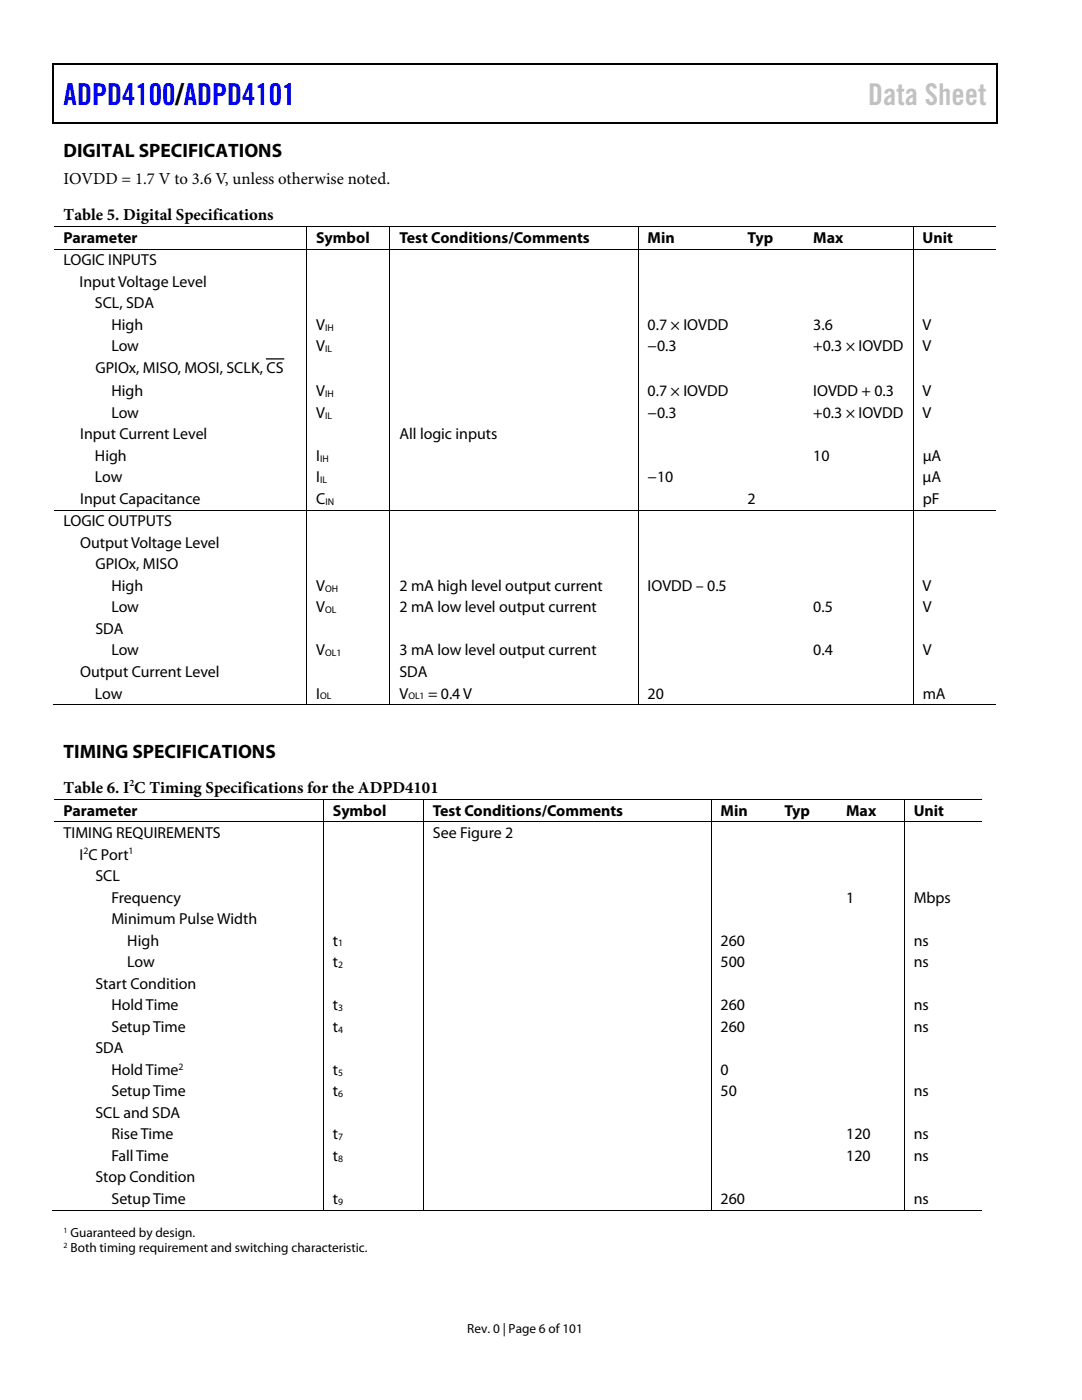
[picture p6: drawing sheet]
<svg xmlns="http://www.w3.org/2000/svg" width="216mm" height="279mm" viewBox="0 0 216 279" stroke-linecap="round" stroke-linejoin="round" font-family="sans-serif">
<defs><g id="words">
<text font-size="6" fill="#00f" x="12.7" y="21">ADPD4100/ADPD4101</text>
<text font-size="6" fill="#c1c1c1" x="173.2" y="21">Data Sheet</text>
<g font-size="3.9">
<text x="12.7" y="31.3">DIGITAL SPECIFICATIONS</text>
<text x="12.7" y="151.3">TIMING SPECIFICATIONS</text>
</g>
<g font-size="3.3">
<text x="12.7" y="36.8">IOVDD = 1.7 V to 3.6 V, unless otherwise noted.</text>
<text x="12.7" y="43.9">Table 5. Digital Specifications</text>
<text x="12.7" y="158.2">Table 6. I C Timing Specifications for the ADPD4101</text>
</g>
<g font-size="3.2">
<text x="12.7" y="48.5">Parameter</text>
<text x="12.7" y="53">LOGIC INPUTS</text>
<text x="63.1" y="48.5">Symbol</text>
<text x="79.7" y="48.5">Test Conditions/Comments</text>
<text x="129.2" y="48.5">Min</text>
<text x="149.2" y="48.5">Typ</text>
<text x="162.3" y="48.5">Max</text>
<text x="184.1" y="48.5">Unit</text>
<text x="15.9" y="57.2">Input Voltage Level</text>
<text x="18.9" y="61.5">SCL, SDA</text>
<text x="22.2" y="65.8">High</text>
<text x="63.1" y="65.8">V</text>
<text x="129.2" y="65.8">0.7 × IOVDD</text>
<text x="162.3" y="65.8">3.6</text>
<text x="184.1" y="65.8">V</text>
<text x="22.2" y="70.1">Low</text>
<text x="63.1" y="70.1">V</text>
<text x="129.2" y="70.1">−0.3</text>
<text x="162.3" y="70.1">+0.3 × IOVDD</text>
<text x="184.1" y="70.1">V</text>
<text x="19" y="74.4">GPIOx, MISO, MOSI, SCLK, CS</text>
<text x="22.2" y="79.1">High</text>
<text x="22.2" y="83.4">Low</text>
<text x="63.1" y="79.1">V</text>
<text x="63.1" y="83.4">V</text>
<text x="129.2" y="79.1">0.7 × IOVDD</text>
<text x="129.2" y="83.4">−0.3</text>
<text x="162.3" y="79.1">IOVDD + 0.3</text>
<text x="162.3" y="83.4">+0.3 × IOVDD</text>
<text x="184.1" y="79.1">V</text>
<text x="184.1" y="83.4">V</text>
<text x="16" y="87.7">Input Current Level</text>
<text x="79.7" y="87.7">All logic inputs</text>
<text x="18.9" y="92">High</text>
<text x="63.1" y="92">I</text>
<text x="162.3" y="92">10</text>
<text x="184.1" y="92">µA</text>
<text x="16" y="100.6">Input Capacitance</text>
<text x="18.9" y="96.3">Low</text>
<text x="63.1" y="100.6">C</text>
<text x="63.1" y="96.3">I</text>
<text x="129.2" y="96.3">−10</text>
<text x="149.2" y="100.6">2</text>
<text x="184.1" y="96.3">µA</text>
<text x="184.1" y="100.6">pF</text>
<text x="12.7" y="105">LOGIC OUTPUTS</text>
<text x="16" y="109.3">Output Voltage Level</text>
<text x="19" y="113.6">GPIOx, MISO</text>
<text x="22.2" y="117.9">High</text>
<text x="63.1" y="117.9">V</text>
<text x="79.7" y="117.9">2 mA high level output current</text>
<text x="129.2" y="117.9">IOVDD – 0.5</text>
<text x="184.1" y="117.9">V</text>
<text x="22.2" y="122.2">Low</text>
<text x="63.1" y="122.2">V</text>
<text x="79.7" y="122.2">2 mA low level output current</text>
<text x="162.3" y="122.2">0.5</text>
<text x="184.1" y="122.2">V</text>
<text x="19" y="126.5">SDA</text>
<text x="22.2" y="130.8">Low</text>
<text x="63.1" y="130.8">V</text>
<text x="79.7" y="130.8">3 mA low level output current</text>
<text x="162.3" y="130.8">0.4</text>
<text x="184.1" y="130.8">V</text>
<text x="16" y="135.1">Output Current Level</text>
<text x="79.7" y="135.1">SDA</text>
<text x="18.9" y="139.4">Low</text>
<text x="63.1" y="139.4">I</text>
<text x="79.7" y="139.4">V</text>
<text x="85.4" y="139.4">= 0.4 V</text>
<text x="129.2" y="139.4">20</text>
<text x="184.1" y="139.4">mA</text>
<text x="12.7" y="162.8">Parameter</text>
<text x="12.7" y="167.2">TIMING REQUIREMENTS</text>
<text x="66.4" y="162.8">Symbol</text>
<text x="86.4" y="167.2">See Figure 2</text>
<text x="86.4" y="162.8">Test Conditions/Comments</text>
<text x="143.8" y="162.8">Min</text>
<text x="156.5" y="162.8">Typ</text>
<text x="168.8" y="162.8">Max</text>
<text x="182.3" y="162.8">Unit</text>
<text x="15.9" y="171.5">I C Port</text>
<text x="19" y="175.8">SCL</text>
<text x="22.2" y="180.1">Frequency</text>
<text x="22.2" y="184.4">Minimum Pulse Width</text>
<text x="168.8" y="180.1">1</text>
<text x="182.3" y="180.1">Mbps</text>
<text x="25.4" y="188.7">High</text>
<text x="66.4" y="188.7">t</text>
<text x="143.8" y="188.7">260</text>
<text x="182.3" y="188.7">ns</text>
<text x="19" y="197.3">Start Condition</text>
<text x="25.4" y="193">Low</text>
<text x="66.4" y="193">t</text>
<text x="143.8" y="193">500</text>
<text x="182.3" y="193">ns</text>
<text x="22.2" y="201.6">Hold Time</text>
<text x="66.4" y="201.6">t</text>
<text x="143.8" y="201.6">260</text>
<text x="182.3" y="201.6">ns</text>
<text x="22.2" y="205.9">Setup Time</text>
<text x="66.4" y="205.9">t</text>
<text x="143.8" y="205.9">260</text>
<text x="182.3" y="205.9">ns</text>
<text x="19" y="210.2">SDA</text>
<text x="22.2" y="214.5">Hold Time</text>
<text x="66.4" y="214.5">t</text>
<text x="143.8" y="214.5">0</text>
<text x="22.2" y="218.8">Setup Time</text>
<text x="66.4" y="218.8">t</text>
<text x="143.8" y="218.8">50</text>
<text x="182.3" y="218.8">ns</text>
<text x="19" y="223.1">SCL and SDA</text>
<text x="22.2" y="227.4">Rise Time</text>
<text x="66.4" y="227.4">t</text>
<text x="168.8" y="227.4">120</text>
<text x="182.3" y="227.4">ns</text>
<text x="22.2" y="231.7">Fall Time</text>
<text x="66.4" y="231.7">t</text>
<text x="168.8" y="231.7">120</text>
<text x="182.3" y="231.7">ns</text>
<text x="19" y="236">Stop Condition</text>
<text x="22.2" y="240.3">Setup Time</text>
<text x="66.4" y="240.3">t</text>
<text x="143.8" y="240.3">260</text>
<text x="182.3" y="240.3">ns</text>
</g>
<g font-size="2.6">
<text x="14.1" y="246.9">Guaranteed by design.</text>
<text x="14.1" y="249.9">Both timing requirement and switching characteristic.</text>
<text x="93.2" y="266">Rev. 0 | Page 6 of 101</text>
</g>
<g font-size="1.9">
<text x="64.9" y="66">IH</text>
<text x="64.9" y="70.3">IL</text>
<text x="64.9" y="79.2">IH</text>
<text x="64.9" y="83.5">IL</text>
<text x="63.9" y="92.1">IH</text>
<text x="63.9" y="96.4">IL</text>
<text x="64.9" y="100.7">IN</text>
<text x="64.9" y="118.1">OH</text>
<text x="64.9" y="122.4">OL</text>
<text x="64.9" y="131">OL1</text>
<text x="63.9" y="139.6">OL</text>
<text x="81.5" y="139.6">OL1</text>
<text x="25.8" y="157">2</text>
<text x="16.6" y="170.5">2</text>
<text x="25.7" y="170.5">1</text>
<text x="67.5" y="188.9">1</text>
<text x="67.5" y="193.2">2</text>
<text x="67.5" y="201.8">3</text>
<text x="67.5" y="206.1">4</text>
<text x="35.6" y="213.4">2</text>
<text x="67.5" y="214.7">5</text>
<text x="67.5" y="219">6</text>
<text x="67.5" y="227.6">7</text>
<text x="67.5" y="231.9">8</text>
<text x="67.5" y="240.5">9</text>
</g>
<g font-size="1.6">
<text x="12.7" y="246">1</text>
<text x="12.7" y="249">2</text>
</g>
</g></defs>
<g fill="#000">
<path d="M10.5 12.7h.3v1h-.3zM10.5 12.7h.3v.3h-.3zM133.3 12.7h.3v.3h-.3zM198.8 12.7h.2v1h-.2zM198.8 12.7h.2v.3h-.2zM10.5 24.4h.3v.3h-.3zM133.1 24.4h.2v.3h-.2zM198.8 24.4h.2v.3h-.2zM61.1 45.1h.2v.2h-.2zM61.1 49.6h.2v.2h-.2zM77.7 45.1h.2v.2h-.2zM77.7 49.6h.2v.2h-.2z"/>
<path d="M127.2 45.1h.2v.2h-.2zM127.2 49.6h.2v.2h-.2zM147.3 45.1h.1v.2h-.1zM147.3 49.6h.1v.2h-.1zM160.4 45.1h.1v.2h-.1zM160.4 49.6h.1v.2h-.1zM182.1 45.1h.2v.2h-.2zM182.1 49.6h.2v.2h-.2zM61.1 101.7h.2v.2h-.2zM77.7 101.7h.2v.2h-.2zM127.2 101.7h.2v.2h-.2zM147.3 101.7h.1v.2h-.1z"/>
<path d="M160.4 101.7h.1v.2h-.1zM182.1 101.7h.2v.2h-.2zM61.1 140.5h.2v.2h-.2zM64.5 159.4h.1v.2h-.1zM77.7 140.5h.2v.2h-.2zM84.4 159.4h.1v.2h-.1zM127.2 140.5h.2v.2h-.2zM141.8 159.4h.2v.2h-.2zM147 140.5h.2v.2h-.2zM154.6 159.4h.2v.2h-.2zM160.1 140.5h.2v.2h-.2zM167 159.4h.1v.2h-.1z"/>
<path d="M180.3 159.4h.2v.2h-.2zM182.1 140.5h.2v.2h-.2zM64.5 163.9h.1v.2h-.1zM84.4 163.9h.1v.2h-.1zM141.8 163.9h.2v.2h-.2zM154.6 163.9h.2v.2h-.2zM167 163.9h.1v.2h-.1zM180.3 163.9h.2v.2h-.2zM64.5 241.4h.1v.2h-.1zM84.4 241.4h.1v.2h-.1zM141.8 241.4h.2v.2h-.2zM154.4 241.4h.1v.2h-.1z"/>
<path d="M166.7 241.4h.2v.2h-.2zM180.3 241.4h.2v.2h-.2z"/>
</g>
<path d="M10.7 13.7v10.7M10.8 12.8h122.5M133.6 12.8h65.2M198.9 13.7v10.7M10.8 24.5h188M53.2 71.6h3.4" fill="none" stroke="#000" stroke-width=".25"/>
<g fill="none" stroke="#000" stroke-width=".2">
<path d="M10.8 45.2h50.3M10.8 49.7h50.3M61.2 45.3v4.3M61.2 49.8v51.9M61.3 45.2h16.4M61.3 49.7h16.4M77.8 45.3v4.3M77.8 49.8v51.9M77.9 45.2h49.3M77.9 49.7h49.3M127.3 45.3v4.3M127.3 49.8v51.9"/>
<path d="M127.4 45.2h19.9M127.4 49.7h19.9M147.4 45.2h13M147.4 49.7h13M160.5 45.2h21.6M160.5 49.7h21.6M182.2 45.3v4.3M182.2 49.8v51.9M182.3 45.2h16.5M182.3 49.7h16.5M10.8 101.8h50.3M61.2 101.9v38.6"/>
<path d="M61.3 101.8h16.4M77.8 101.9v38.6M77.9 101.8h49.3M127.3 101.9v38.6M127.4 101.8h19.9M147.4 101.8h13M160.5 101.8h21.6M182.2 101.9v38.6M182.3 101.8h16.5M10.5 140.6h50.6M10.8 159.5h53.7M61.3 140.6h16.4"/>
<path d="M64.5 159.6v4.3M64.6 159.5h19.8M77.9 140.6h49.3M84.5 159.6v4.3M84.5 159.5h57.3M127.4 140.6h54.7M141.9 159.6v4.3M142 159.5h12.6M154.8 159.5h12.2M167.1 159.5h13.2M180.4 159.6v4.3M180.5 159.5h15.3"/>
<path d="M182.3 140.6h16.5M10.8 164h53.7M64.5 164.1v77.3M64.6 164h19.8M84.5 164.1v77.3M84.5 164h57.3M141.9 164.1v77.3M142 164h12.6M154.8 164h12.2M167.1 164h13.2M180.4 164.1v77.3M180.5 164h15.3"/>
<path d="M10.5 241.5h54M64.6 241.5h19.8M84.5 241.5h57.3M142 241.5h38.3M180.5 241.5h15.3"/>
</g>
<use href="#words"/>
</svg>
